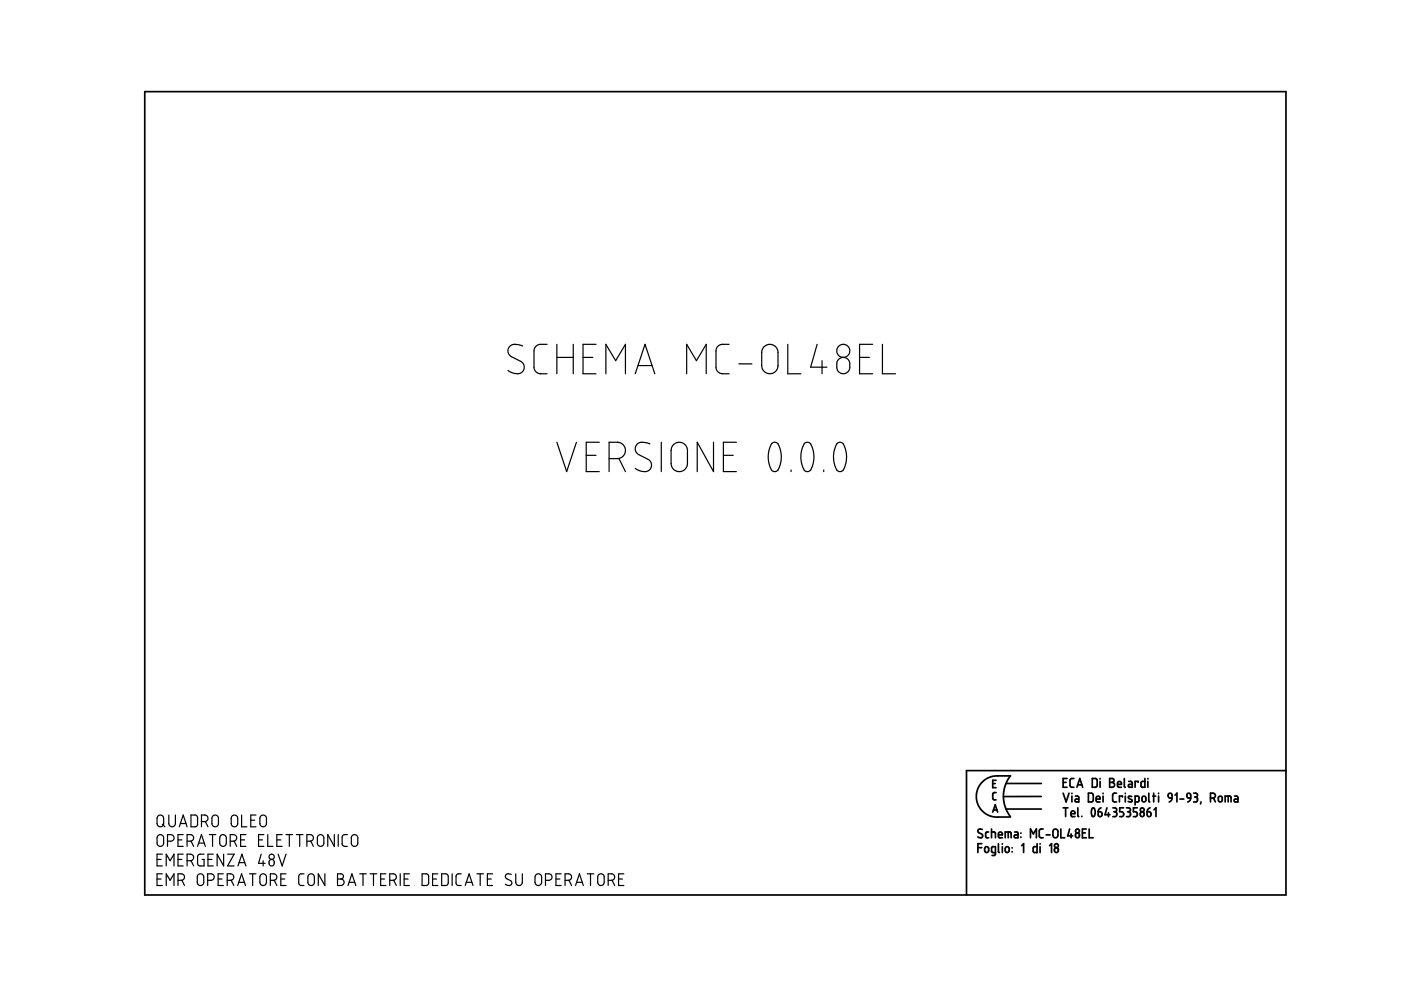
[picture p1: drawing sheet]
<svg xmlns="http://www.w3.org/2000/svg" width="297mm" height="210mm" viewBox="0 0 297 210" stroke-linecap="round" stroke-linejoin="round" font-family="sans-serif">
<g fill="none" stroke="#000" stroke-width=".36">
<path d="M30.7 19.4h241.9v170.4h-241.9zM207.3 179.7h.9M208.2 178.9h-.9v1.9M208.3 175.9l-.7-.1-.3 .5 1 .7v.4l-.2 .2-.8-.2M208.9 179.6l.4-.1 .3 .3v.7l-.3 .2h-.3l-.2-.2zM209.6 176.4h-.4l-.2 .3v.8l.2 .1h.4M210.2 176.4l.8 .1 .1 1.1M210.2 175.8v1.8M210.5 166.1h.5M210.5 172.2l.5-1.6 .5 1.6M210.6 171.7h.8M211.2 168h-.4l-.3 .3v1.1l.7 .2"/>
<path d="M211.2 165.4h-.7v1.6h.7M211.7 177h.8l-.1-.5-.4-.1-.2 .2-.1 .8 .2 .2h.6M211.7 178.9v1.7l.2 .2M212.5 178.9v.1M212.5 179.5v1.3M213.1 177.6v-1.2h1.1l.2 .2v1M213.3 179.6l.4-.1 .3 .3v.7l-.3 .2h-.3l-.3-.2zM213.3 166.1h7.5M213.3 171.5h7.5M213.8 176.4v1.2M214.2 164.5h-3.5l-.9 .3-.9 .5-.7 .6-.7 .9-.4 1-.1 1.1 .1 1.1 .4 .9 .7 1 .8 .6 .8 .5 .9 .2h3.5M214.2 164.5l-1 1.7-.5 2.2 .1 1.3 .3 1.3 1.1 2.1"/>
<path d="M214.6 179.7v.1M215.1 176.4h.5l.2 .3v.9h-.5a.31 .31 0 0 1-.3-.3 .31 .31 0 0 1 .3-.3h.5M216.5 176.6v.1M216.5 177.4v.1M216.6 179.3l.4-.4v1.9M218.5 177.6v-1.8l.6 1 .6-1v1.8M219.9 178.9v1.9l-.8-.1v-1.1l.8-.1M220.5 178.9v.1M220.5 179.5v1.3M220.8 168.9h-8.1M221.2 175.8h-.6l-.3 .3 .1 1.3 .2 .2h.6M221.8 177h.8"/>
<path d="M222.5 179.3l.4-.4v1.9M223.4 176l.4-.2 .4 .2 .1 1.1-.3 .5h-.4l-.3-.3-.1-1zM223.7 179.8l.4-.1 .2 .2v.7l-.3 .2-.3-.2-.1-.5zM224.9 175.8v1.8h.8M225.4 165.9h.6M225.4 168.2l.6 1.8 .7-1.8M225.4 171.3h1M225.9 171.3v1.8M226.2 165.1h-.8v1.8h.8M226.8 175.8l-.4 1.4h1M227.1 172.5h.8l-.1-.5-.4-.1-.3 .2v.8l.2 .2h.6M227.1 176.8v.8"/>
<path d="M227.3 168.2v.1M227.3 168.8v1.2M227.7 165.1h-.6l-.2 .3v1.4l.3 .1h.5M228 168.8h.5l.2 .2v1h-.5a.31 .31 0 0 1-.3-.3 .31 .31 0 0 1 .3-.3h.5M228.1 176.8l.4-.2 .3 .2 .1 .5-.2 .2-.4 .1-.2-.1zM228.3 166.9l.6-1.8 .7 1.8M228.5 166.4h.9M228.5 171.3v1.7l.2 .1M229.4 173.1h.1M229.5 176.6h.6M230.3 175.8h-.8v1.8h.8M230.8 168.2h.7l.3 .3v1.2l-.3 .3h-.7z"/>
<path d="M230.9 175.8v1.8h.9M231.6 165.1h.7l.3 .2v1.3l-.2 .3h-.8zM231.6 171.4a.53 .53 0 0 1 .5 .2 .53 .53 0 0 1 .1 .5l-.1 .7a.34 .34 0 0 1-.4 .3 .34 .34 0 0 1-.3-.4v-.6zM232.4 169.4h.8v-.3l-.2-.3-.5 .1-.1 .9 .2 .2h.6M232.8 172.1h.6l.2 .2 .1 .5-.2 .3h-.3l-.3-.1zM233.2 165.1v.1M233.2 165.7v1.2M233.4 171.3l-.4 .3-.2 .5M233.9 168.2v.1M233.9 168.8v1.2M234.7 171.3l-.4 1.4h1M235 172.3v.8"/>
<path d="M235.3 165.1h.6l.3 .3-.1 .4-.3 .1 .4 .1 .1 .3-.1 .4-.3 .2h-.6zM235.3 165.9h.5M235.9 171.3h.7l.1 .2 .1 .3-.4 .3M236.2 172.1h.2M236.4 172.1l.3 .2 .1 .5-.3 .3h-.6M236.7 168.2h-.5l-.3 .3v1.3l.3 .2h.5M236.9 166.3h.9l-.2-.5-.3-.1-.3 .1-.1 .9 .2 .2h.7M238 169v-.2h-.7v1.2M238.2 171.3h-.8v.8h.6l.2 .4-.1 .6h-.7M238.4 165.1v1.7l.2 .1M238.6 168.2v.1M238.6 168.8v1.2"/>
<path d="M238.8 171.3h.5l.3 .2v.4l-.3 .2M239.1 172.1h.2M239.3 172.1l.4 .3-.1 .5-.2 .2h-.6M239.3 165.7h.5l.3 .2v1h-.6a.31 .31 0 0 1-.3-.3 .31 .31 0 0 1 .3-.3h.6M239.9 168.9l-.2-.1a.29 .29 0 0 0-.4 .1 .29 .29 0 0 0 .1 .4l.5 .2a.33 .33 0 0 1 0 .5 .33 .33 0 0 1-.5 0l-.2-.1M240.7 170l.7-.1 .1-.9-.2-.2h-.6v1.9M241.1 171.3h-.8v.8h.6l.2 .3-.1 .7h-.7M241.3 165.9v-.2h-.6v1.2M241.9 172.3l.2-.2 .4 .2 .1 .5-.1 .2-.4 .1-.2-.1zM242.2 169l.2-.2 .4 .1 .2 .8-.2 .2-.4 .1-.3-.2zM242.7 165.1v1.8h-.6l-.2-.2 .1-.9 .2-.1h.5M243.2 172.1l.7 .2v.7l-.4 .1-.2-.1z"/>
<path d="M243.4 165.1v.1M243.4 165.7v1.2M243.6 168.2v1.6l.2 .2M243.8 171.3l-.4 .3-.2 .5M244.4 168.8h.6M244.6 168.2v1.8M244.7 171.7l.4-.4v1.8M245.6 168.2v.1M245.6 168.8v1.2M247.7 168.4l.3-.2 .4 .1 .1 .9-.7-.1zM248.5 169.2l-.2 .5-.4 .3M249.1 168.6l.4-.4v1.8"/>
<path d="M250.2 169.4h.8M251.7 168.3l.3-.1 .3 .1 .2 .9h-.6l-.2-.2zM252.5 169.2l-.2 .5-.5 .3M253.1 168.2l.7 .1 .1 .4-.4 .3M253.3 169h.2M253.5 169l.4 .2v.5l-.2 .3h-.6M254.6 170l-.1 .5M256.6 169.2l.9-.1 .2-.3-.1-.4-.4-.2h-.6v1.8M257.3 169.2l.4 .8M258.4 169l.2-.2 .4 .1 .1 .8-.1 .2-.4 .1-.3-.2zM259.8 170v-1.2l1.1 .1 .1 1.1M260.4 168.8v1.2"/>
<path d="M261.7 168.8h.6l.2 .3v.9h-.6a.31 .31 0 0 1-.3-.3 .31 .31 0 0 1 .3-.3h.6M272.6 163.4h-67.7v26.4M211.1 180.8h-.6l-.3-.2 .1-1 .8-.1-.1 1.7-.2 .2h-.5M214.6 180.6v.1"/>
<circle cx="224" cy="179.3" r=".42"/>
<circle cx="228.4" cy="176.2" r=".41"/>
<circle cx="242.2" cy="171.7" r=".42"/>
</g>
<g fill="none" stroke="#000" stroke-width=".25">
<path d="M110.8 73.4l-1.1-.4-1.1 .1-.6 .4-.3 .5v.6l.2 .6 .4 .3 2.5 1.4 .3 .8-.1 .8-.5 .5-.7 .2-1-.1-1.1-.6M116 73l-1.9 .1-.6 .5-.3 .7v3.6l.2 .6 .7 .7h1.9M118.1 73v6.2M118.1 75.8h3.4M121.5 73v6.2M123.6 75.8h2.1M126.4 73h-2.8v6.2h2.8M128.5 79.2v-6.2l2 3.5 2.1-3.5v6.2M134.7 79.2l2.1-6.2 2 6.2M135.3 77.5h3M145.6 79.2v-6.2l2.1 3.5 2-3.5v6.2M154.6 73l-1.9 .1-.6 .5-.3 .7 .1 4.1 .4 .5 .4 .3h1.9"/>
<path d="M156.7 77.2h2.7M162 73.5l.7-.4 .9-.1 .8 .4 .5 .8v3.6l-.4 .9-.7 .5h-.6l-.7-.1-.6-.5-.3-.5-.1-3.6zM167 73v6.2h2.8M173.2 73l-1.3 4.9h3.4M174.3 76.5v2.7M177.8 76.2l.5-.3 .6-.1 .6 .2 .5 .4 .2 .6v1.1l-.6 .9-.6 .2h-.4l-.5-.2-.4-.3-.3-.6v-1.1zM182.2 75.8h2.1M185 73h-2.8v6.2h2.8M187.1 73v6.2h2.8M118.1 93.8l2 6.2 2.1-6.2M124.3 96.5h2.1M127.1 93.8h-2.8v6.2h2.8"/>
<path d="M129.1 97.2h2l.9-.4 .5-.6 .1-.6-.1-.6-.3-.6-1-.6h-2.1v6.2M131.2 97.2l1.4 2.8M137.8 94.1l-1.2-.3-1 .1-.7 .5-.2 1 .2 .5 .4 .5 2.5 1.3 .3 .7-.1 .9-.5 .5-.5 .2-1.2-.1-1.1-.6M140.2 93.8v6.2M142.8 94.3l.7-.5h.8l.9 .4 .5 .8v3.6l-.2 .7-.8 .6-.4 .1-.9-.1-.5-.3-.5-.6-.1-.7v-2.9l.1-.5zM151.3 93.8v6.2l-3.5-6.2v6.2M153.4 96.5h2M156.1 93.8h-2.7v6.2h2.7M163.7 94l.6-.2 .6 .2 .5 1.3 .2 1v1.1l-.2 1.3-.5 1-.5 .3h-.4l-.4-.3-.4-.9-.3-1.3 .1-2zM167.7 99.7v.3M170.6 94l.7-.2 .6 .3 .6 2.1v1.4l-.2 1.2-.5 .9-.5 .3h-.4l-.4-.3-.6-1.9v-2zM174.6 99.7v.3"/>
<path d="M177.5 94l.7-.2 .6 .3 .7 2.1v1.4l-.3 1.2-.4 .9-.5 .3-.6-.1-.3-.2-.6-2v-1.9zM33.5 173l.7-.2 .4 .4 .1 1.5-.2 .4-.3 .2-.5-.1-.4-.4v-1.3zM33.5 177.1l.6-.1 .5 .4 .1 1.5-.4 .5h-.6l-.4-.5v-1.3zM34.4 174.8l.6 .5M35.5 178.4l.9-.1 .4-.2 .1-.6-.2-.4-.4-.1h-.8v2.5M35.8 172.8v2.1l.6 .4 .5-.1 .2-.4 .1-2M37.7 178.1h.9M38 175.3l.8-2.5 .9 2.5M38.2 174.6h1.2M38.8 177h-1.1v2.5h1.1M39.7 178.4l.8-.1 .4-.2 .2-.5-.4-.5-1-.1v2.5M40.5 172.8h1l.4 .4v1.6l-.4 .5h-1z"/>
<path d="M40.5 178.3l.6 1.2M41.9 179.5l.8-2.5 .8 2.5M42.1 178.8h1.2M42.7 174.2l1.1-.1 .3-.4-.2-.7-.4-.2h-.8v2.5M43.5 174.2l.6 1.1M44.4 177h1.4M45.1 177v2.5M45.1 173l.7-.2 .5 .5v1.4l-.1 .3-.4 .3-.5-.1-.3-.4-.1-1.4zM46.8 177.1l.3-.1h.4l.5 .5v1.4l-.5 .5h-.4l-.5-.4v-1.4zM48.8 178.4l1.1-.2 .3-.4-.2-.6-.3-.2h-.9v2.5M49.2 173l.7-.2 .5 .4v1.5l-.2 .4-.3 .2-.5-.1-.4-.4v-1.4zM49.6 178.3l.6 1.2"/>
<path d="M51 178.1h.9M51.2 172.8v2.5h1.1M52.1 177h-1.1v2.5h1.1M53.2 173.9h.8M54.3 172.8h-1.1v2.5h1.1M54.8 178.1h.8M55.3 173l.7-.2 .5 .4v1.6l-.5 .5-.5-.1-.4-.3v-1.5zM55.9 177h-1.1v2.5h1.1M56.8 177v2.5h1.1M58.7 178.1h.8M59.8 177h-1.1v2.5h1.1M60.6 177h1.4"/>
<path d="M61.3 177v2.5M62.8 177h1.4M63.5 177v2.5M65.1 178.4l.8-.1 .4-.2 .1-.6-.2-.4-.4-.1h-.7v2.5M65.9 178.3l.5 1.2M67.4 177.2l.7-.2 .3 .1 .2 .3 .1 1.5-.5 .5h-.4l-.5-.4v-1.5zM70.9 177v2.5l-1.4-2.5v2.5M71.7 177v2.5M73.6 177h-.7l-.4 .4 .1 1.7 .3 .3 .7 .1M74.6 177.2l.6-.2 .4 .1 .2 .3 .1 1.5-.5 .5h-.4l-.5-.4v-1.5zM33.3 182.2h.8M33.3 186.4h.8"/>
<path d="M34.4 181.1h-1.1v2.5h1.1M34.4 185.3h-1.1v2.4h1.1M35.2 183.6v-2.5l.9 1.4 .8-1.4v2.5M35.2 187.7v-2.4l.9 1.3 .8-1.3v2.4M37.7 186.6l1.2-.1 .2-.4-.1-.6-.4-.2h-.9v2.4M37.7 182.2h.9M38.6 186.6l.5 1.1M38.8 181.1h-1.1v2.5h1.1M39.7 182.5h.7l.5-.2 .2-.5-.2-.4-.4-.3h-.8v2.5M40.5 182.5l.6 1.1M42 185.5l.7-.2 .5 .4v1.5l-.5 .5h-.5l-.3-.3-.1-1.6zM43.3 181.1h-1.1l-.3 .4v1.6l.3 .5h1.1v-1.4h-.4"/>
<path d="M44 186.6h.8l.4-.1 .2-.5-.1-.5-.4-.2h-.9v2.4M44.1 182.2h.8M45.2 181.1h-1.1v2.5h1.1M46.2 186.4h.9M47.3 185.3h-1.1v2.4h1.1M47.4 181.1v2.5l-1.4-2.5v2.5M48.2 186.6h.8l.3-.1 .3-.5-.2-.5-.4-.2h-.8v2.4M48.3 181.1h1.3l-1.3 2.5h1.3M49 186.6l.6 1.1M50.4 187.7l.8-2.4 .8 2.4M50.5 183.6l.8-2.5 .8 2.5M50.6 187.1h1.2"/>
<path d="M50.7 182.9h1.2M52.9 185.3h1.4M53.6 185.3v2.4M55.3 185.5l.6-.2 .6 .5v1.4l-.6 .5h-.5l-.3-.5v-1.3zM55.4 181.1l-.6 1.9h1.4M55.8 182.5v1.1M57.2 182.4l.6-.2 .3 .4v.6l-.3 .4h-.4l-.3-.3-.1-.6zM57.3 186.6h.8l.4-.1 .2-.4-.2-.6-.4-.2h-.8v2.4M58.1 186.6l.6 1.1M59 181.1l.8 2.5 .8-2.5M59.5 186.4h.9M60.6 185.3h-1.1v2.4h1.1"/>
<path d="M64.5 185.3h-.8l-.4 .5 .1 1.7 .4 .2h.7M65.4 185.5l.7-.2 .5 .4 .1 1.5-.5 .5-.6-.1-.3-.3v-1.4zM68.9 185.3v2.4l-1.4-2.4v2.4M71.6 185.3h.8l.4 .3-.1 .6-.4 .2 .4 .1 .3 .5-.2 .5-.3 .2h-.9zM71.6 186.4h.7M73.8 187.7l.8-2.4 .8 2.4M74 187.1h1.2M76.3 185.3h1.4M77 185.3v2.4M78.5 185.3h1.4M79.2 185.3v2.4M80.7 186.4h.8"/>
<path d="M81.8 185.3h-1.1v2.4h1.1M82.6 186.6h.8l.5-.2 .1-.5-.2-.5-.3-.1h-.9v2.4M83.5 186.6l.5 1.1M84.9 185.3v2.4M85.7 186.4h.8M86.8 185.3h-1.1v2.4h1.1M89.5 185.3h1l.3 .3 .1 1.6-.3 .5h-1.1zM91.7 186.4h.8M92.8 185.3h-1.1v2.4h1.1M93.6 185.3h1l.4 .3v1.6l-.3 .5h-1.1zM95.9 185.3v2.4M97.8 185.3h-.8l-.3 .5 .1 1.7 .2 .2h.8"/>
<path d="M98.6 187.7l.9-2.4 .8 2.4M98.9 187.1h1.2M101.1 185.3h1.4M101.8 185.3v2.4M103.3 186.4h.9M104.4 185.3h-1.1v2.4h1.1M108.4 185.4l-.9-.1-.4 .4 .2 .5 1.1 .7 .1 .4-.1 .3-.6 .1-.7-.2M109.3 185.3l.1 1.9 .2 .4 .3 .1 .5-.1 .3-.4v-1.9M113.6 185.5l.7-.2 .5 .5v1.4l-.5 .5h-.5l-.3-.5-.1-1.3zM115.7 186.6l1.1-.1 .2-.4-.1-.6-.4-.2h-.8v2.4M117.9 186.4h.8M119 185.3h-1.1v2.4h1.1"/>
<path d="M119.8 186.6h.8l.4-.1 .2-.4-.2-.6-.4-.2h-.8v2.4M120.6 186.6l.6 1.1M122 187.7l.9-2.4 .8 2.4M122.3 187.1h1.1M124.5 185.3h1.4M125.2 185.3v2.4M126.9 185.4l.7-.1 .5 .4v1.5l-.5 .5-.6-.1-.3-.4v-1.3zM128.9 186.6h.8l.5-.2 .1-.5-.2-.5-.3-.1h-.9v2.4M129.8 186.6l.5 1.1M131.1 186.4h.9M132.3 185.3h-1.2v2.4h1.2"/>
<circle cx="178.8" cy="74.4" r="1.38"/>
<circle cx="57.6" cy="181.7" r=".56"/>
</g>
</svg>
